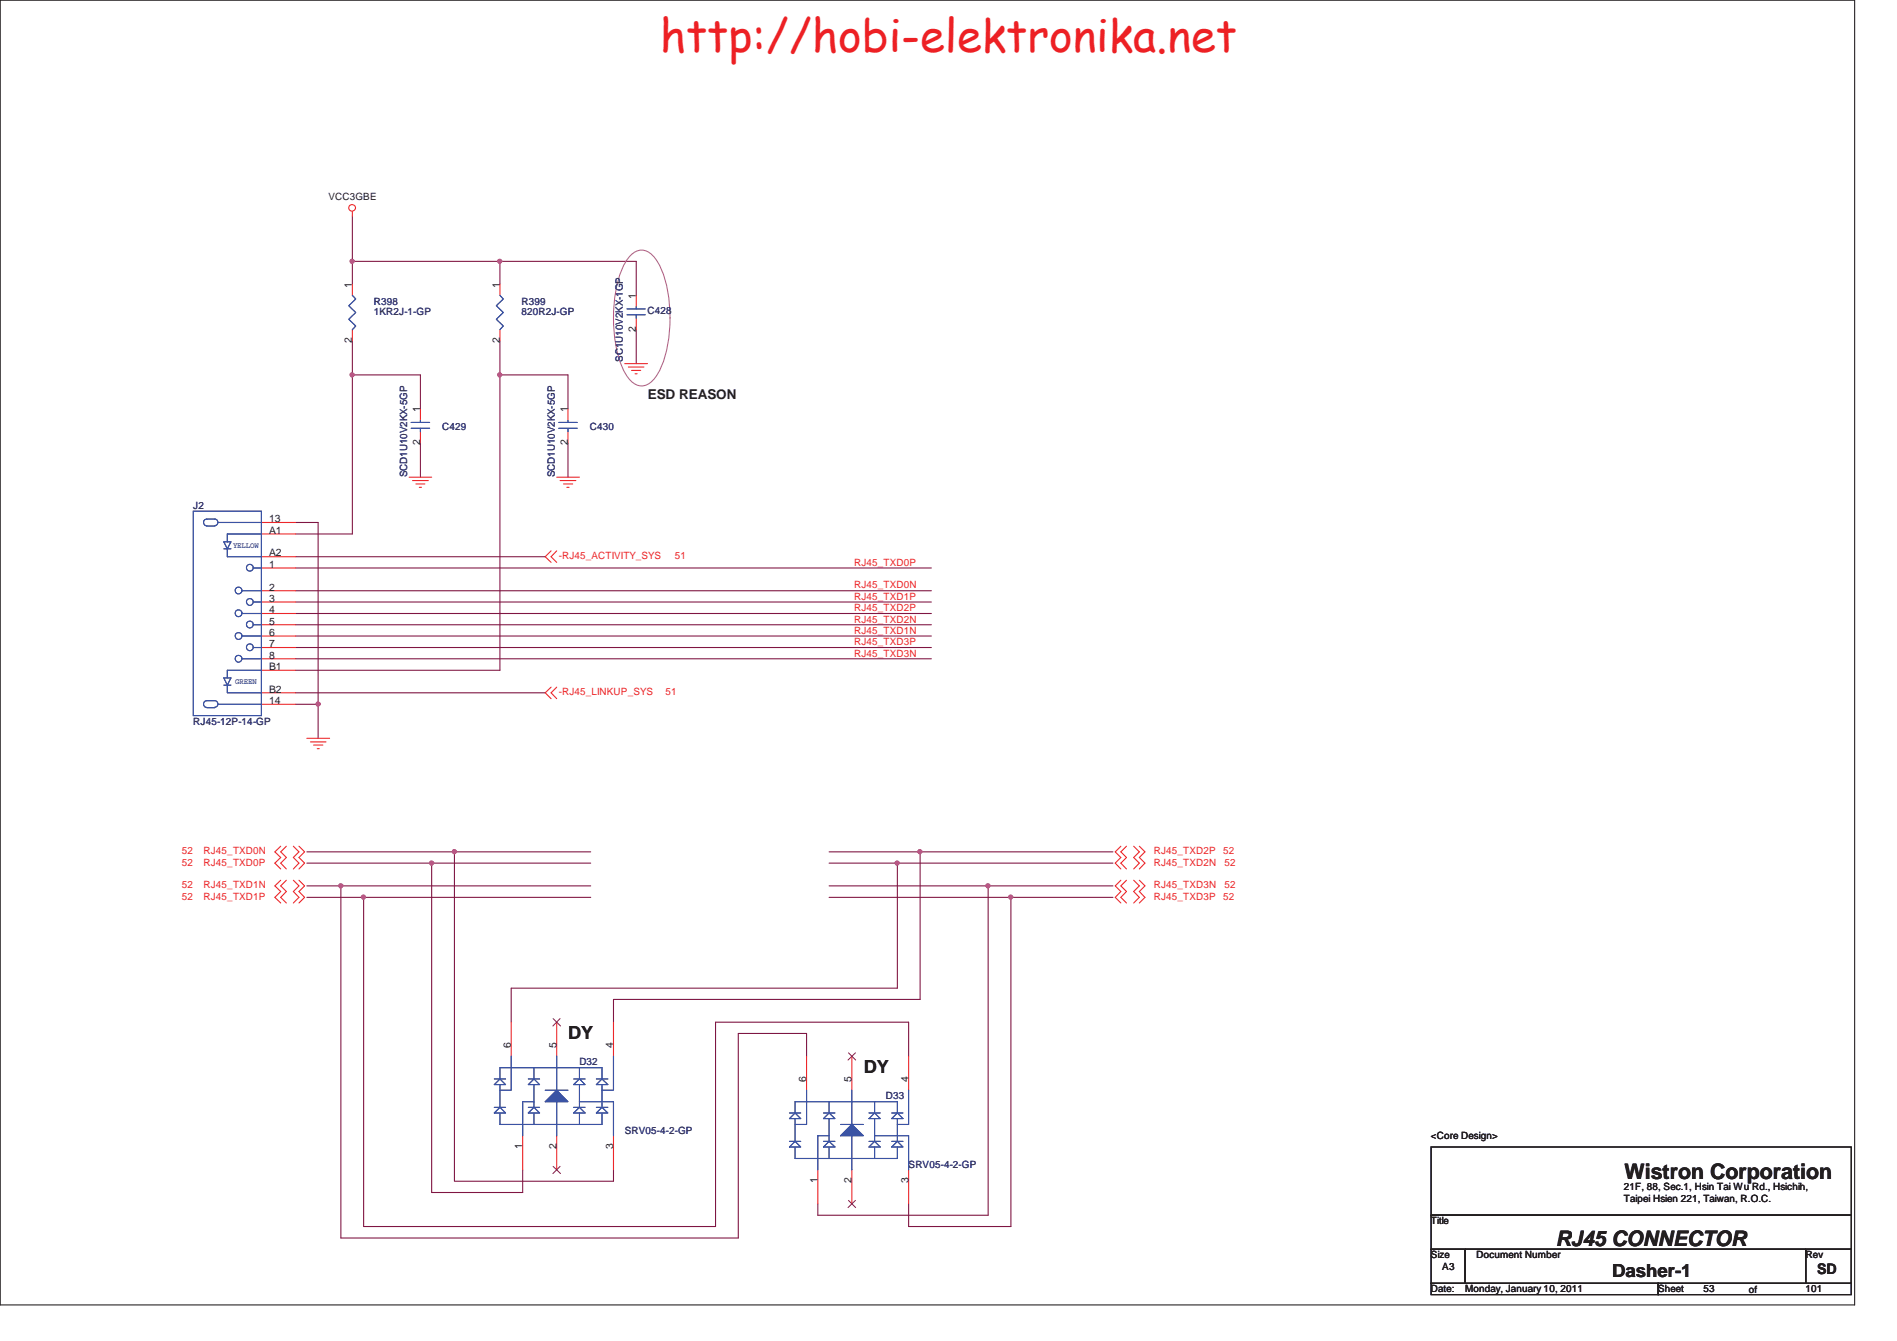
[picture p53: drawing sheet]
<svg xmlns="http://www.w3.org/2000/svg" width="297mm" height="210mm" viewBox="0 0 297 210" stroke-linecap="round" stroke-linejoin="round" font-family="sans-serif">
<defs><g id="words">
<text font-size="7.1" fill="#ed2024" x="103.3" y="8.1">http://hobi-elektronika.net</text>
<g font-size="3.3" fill="#231f20">
<text x="254.4" y="184.5">Wistron Corporation</text>
<text x="243.6" y="195.1">RJ45 CONNECTOR</text>
</g>
<g font-size="2.8" fill="#231f20">
<text x="89" y="162.7">DY</text>
<text x="135.2" y="168">DY</text>
<text x="252.4" y="200">Dasher-1</text>
</g>
<text font-size="2.3" fill="#231f20" x="284.5" y="199.5">SD</text>
<text font-size="2.1" fill="#231f20" x="101.4" y="62.5">ESD REASON</text>
<g font-size="1.6" fill="#231f20">
<text x="51.4" y="31.4">VCC3GBE</text>
<text x="55.1" y="45" transform="rotate(-90 55.1 45)">1</text>
<text x="78.2" y="45" transform="rotate(-90 78.2 45)">1</text>
<text x="99.6" y="46.8" transform="rotate(-90 99.6 46.8)">1</text>
<text x="55.1" y="53.7" transform="rotate(-90 55.1 53.7)">2</text>
<text x="78.2" y="53.7" transform="rotate(-90 78.2 53.7)">2</text>
<text x="99.6" y="51.9" transform="rotate(-90 99.6 51.9)">2</text>
<text x="65.8" y="64.6" transform="rotate(-90 65.8 64.6)">1</text>
<text x="88.9" y="64.6" transform="rotate(-90 88.9 64.6)">1</text>
<text x="65.8" y="69.7" transform="rotate(-90 65.8 69.7)">2</text>
<text x="88.9" y="69.7" transform="rotate(-90 88.9 69.7)">2</text>
<text x="42.1" y="83.6">A1</text>
<text x="42.1" y="81.8">13</text>
<text x="42.1" y="88.9">1</text>
<text x="42.1" y="87.1">A2</text>
<text x="42.1" y="92.5">2</text>
<text x="42.1" y="94.2">3</text>
<text x="42.1" y="96">4</text>
<text x="42.1" y="97.8">5</text>
<text x="42.1" y="99.6">6</text>
<text x="42.1" y="101.4">7</text>
<text x="42.1" y="103.1">8</text>
<text x="42.1" y="104.9">B1</text>
<text x="42.1" y="108.4">B2</text>
<text x="42.1" y="110.2">14</text>
<text x="80" y="164.1" transform="rotate(-90 80 164.1)">6</text>
<text x="87.1" y="164.1" transform="rotate(-90 87.1 164.1)">5</text>
<text x="96" y="164.1" transform="rotate(-90 96 164.1)">4</text>
<text x="126.2" y="169.4" transform="rotate(-90 126.2 169.4)">6</text>
<text x="133.3" y="169.4" transform="rotate(-90 133.3 169.4)">5</text>
<text x="142.2" y="169.4" transform="rotate(-90 142.2 169.4)">4</text>
<text x="81.8" y="179.9" transform="rotate(-90 81.8 179.9)">1</text>
<text x="87.1" y="179.9" transform="rotate(-90 87.1 179.9)">2</text>
<text x="96" y="179.9" transform="rotate(-90 96 179.9)">3</text>
<text x="224.1" y="178.4">&lt;Core Design&gt;</text>
<text x="128" y="185.2" transform="rotate(-90 128 185.2)">1</text>
<text x="133.3" y="185.2" transform="rotate(-90 133.3 185.2)">2</text>
<text x="142.2" y="185.2" transform="rotate(-90 142.2 185.2)">3</text>
<text x="224.1" y="191.7">Title</text>
<text x="254.3" y="186.4">21F, 88, Sec.1, Hsin Tai Wu Rd., Hsichih,</text>
<text x="254.3" y="188.2">Taipei Hsien 221, Taiwan, R.O.C.</text>
<text x="224.1" y="197">Size</text>
<text x="231.2" y="197">Document Number</text>
<text x="282.7" y="197">Rev</text>
<text x="224.1" y="202.4">Date:</text>
<text x="225.8" y="198.8">A3</text>
<text x="229.4" y="202.4">Monday, January 10, 2011</text>
<text x="259.6" y="202.4">Sheet</text>
<text x="266.7" y="202.4">53</text>
<text x="273.8" y="202.4">of</text>
<text x="282.7" y="202.4">101</text>
</g>
<g font-size="1.6" fill="#2d2d72">
<text x="58.5" y="47.7">R398</text>
<text x="81.7" y="47.7">R399</text>
<text x="58.5" y="49.3">1KR2J-1-GP</text>
<text x="81.7" y="49.3">820R2J-GP</text>
<text x="101.4" y="49.1">C428</text>
<text x="97.5" y="56.6" transform="rotate(-90 97.5 56.6)">SC1U10V2KX-1GP</text>
<text x="69.2" y="67.3">C429</text>
<text x="92.3" y="67.3">C430</text>
<text x="63.7" y="74.7" transform="rotate(-90 63.7 74.7)">SCD1U10V2KX-5GP</text>
<text x="86.9" y="74.7" transform="rotate(-90 86.9 74.7)">SCD1U10V2KX-5GP</text>
<text x="30.3" y="79.7">J2</text>
<text x="30.3" y="113.5">RJ45-12P-14-GP</text>
<text x="90.7" y="166.8">D32</text>
<text x="138.7" y="172.2">D33</text>
<text x="97.8" y="177.5">SRV05-4-2-GP</text>
<text x="142.3" y="182.8">SRV05-4-2-GP</text>
</g>
<g font-size="1.6" fill="#ec2426">
<text x="87.5" y="87.5">-RJ45_ACTIVITY_SYS</text>
<text x="105.7" y="87.5">51</text>
<text x="133.7" y="88.6">RJ45_TXD0P</text>
<text x="133.7" y="92.1">RJ45_TXD0N</text>
<text x="133.7" y="93.9">RJ45_TXD1P</text>
<text x="133.7" y="95.7">RJ45_TXD2P</text>
<text x="133.7" y="97.5">RJ45_TXD2N</text>
<text x="133.7" y="99.3">RJ45_TXD1N</text>
<text x="133.7" y="101">RJ45_TXD3P</text>
<text x="133.7" y="102.8">RJ45_TXD3N</text>
<text x="87.5" y="108.9">-RJ45_LINKUP_SYS</text>
<text x="104.2" y="108.9">51</text>
<text x="28.5" y="133.8">52</text>
<text x="28.5" y="135.5">52</text>
<text x="31.9" y="133.8">RJ45_TXD0N</text>
<text x="31.9" y="135.5">RJ45_TXD0P</text>
<text x="180.7" y="133.8">RJ45_TXD2P</text>
<text x="180.7" y="135.5">RJ45_TXD2N</text>
<text x="191.5" y="133.8">52</text>
<text x="191.7" y="135.5">52</text>
<text x="28.5" y="139.1">52</text>
<text x="28.5" y="140.9">52</text>
<text x="31.9" y="139.1">RJ45_TXD1N</text>
<text x="31.9" y="140.9">RJ45_TXD1P</text>
<text x="180.7" y="139.1">RJ45_TXD3N</text>
<text x="180.7" y="140.9">RJ45_TXD3P</text>
<text x="191.5" y="140.9">52</text>
<text x="191.7" y="139.1">52</text>
</g>
<g font-size="1.2" fill="#3a53a4">
<text x="36.5" y="85.8">YELLOW</text>
<text x="36.8" y="107.2">GREEN</text>
</g>
</g></defs>
<path d="M0 0h290.4v204.3h-290.4z" fill="none" stroke="#231f20" stroke-width=".17"/>
<path d="M55.2 40.9v3.6M78.3 40.9v3.6M99.6 40.9v5.4M99.6 51.6v5.3M128.1 188.5v1.8M142.3 188.5v3.6" fill="none" stroke="#7f1542" stroke-width=".17"/>
<circle cx="55.1" cy="40.9" r=".32" fill="#b8529f"/>
<circle cx="55.1" cy="40.9" r=".32" fill="none" stroke="#b8529f" stroke-width=".17"/>
<path d="M78.3 40.9h21.3" fill="none" stroke="#7f1542" stroke-width=".17"/>
<circle cx="78.2" cy="40.9" r=".32" fill="#b8529f"/>
<circle cx="78.2" cy="40.9" r=".32" fill="none" stroke="#b8529f" stroke-width=".17"/>
<path d="M55.2 33.8v7.1h23.1M55.2 58.7v24.9M65.8 69.4v5.3M88.9 69.4v5.3" fill="none" stroke="#7f1542" stroke-width=".17"/>
<circle cx="55.1" cy="58.7" r=".32" fill="#b8529f"/>
<circle cx="55.1" cy="58.7" r=".32" fill="none" stroke="#b8529f" stroke-width=".17"/>
<path d="M55.2 58.7h10.6v5.3M78.3 58.7v46.3" fill="none" stroke="#7f1542" stroke-width=".17"/>
<circle cx="78.2" cy="58.7" r=".32" fill="#b8529f"/>
<circle cx="78.2" cy="58.7" r=".32" fill="none" stroke="#b8529f" stroke-width=".17"/>
<path d="M55.2 53.4v5.3M78.3 53.4v5.3h10.6v5.3M46.3 87.2h39.1M46.3 108.5h39.1M49.8 110.3v5.3" fill="none" stroke="#7f1542" stroke-width=".17"/>
<circle cx="49.8" cy="110.2" r=".32" fill="#b8529f"/>
<circle cx="49.8" cy="110.2" r=".32" fill="none" stroke="#b8529f" stroke-width=".17"/>
<path d="M67.6 135.2h24.9M71.2 133.4h21.3M144.1 133.4h30.2M56.9 140.5h35.6" fill="none" stroke="#7f1542" stroke-width=".17"/>
<circle cx="144" cy="133.4" r=".32" fill="#b8529f"/>
<circle cx="144" cy="133.4" r=".32" fill="none" stroke="#b8529f" stroke-width=".17"/>
<path d="M140.5 135.2h33.8" fill="none" stroke="#7f1542" stroke-width=".17"/>
<circle cx="140.5" cy="135.1" r=".32" fill="#b8529f"/>
<circle cx="140.5" cy="135.1" r=".32" fill="none" stroke="#b8529f" stroke-width=".17"/>
<path d="M71.2 133.4v51.6h24.9v-1.8M158.3 140.5h16M81.8 183.2v3.5h-14.2" fill="none" stroke="#7f1542" stroke-width=".17"/>
<circle cx="71.1" cy="133.4" r=".33" fill="#b8529f"/>
<circle cx="71.1" cy="133.4" r=".33" fill="none" stroke="#b8529f" stroke-width=".17"/>
<path d="M48 133.4h23.2M67.6 135.2v51.5" fill="none" stroke="#7f1542" stroke-width=".17"/>
<circle cx="67.6" cy="135.1" r=".33" fill="#b8529f"/>
<circle cx="67.6" cy="135.1" r=".33" fill="none" stroke="#b8529f" stroke-width=".17"/>
<path d="M48 135.2h19.6M92.5 138.7h-39.1v55.2M154.7 138.7h19.6M128.1 190.3h26.6M142.3 192.1h16" fill="none" stroke="#7f1542" stroke-width=".17"/>
<circle cx="53.4" cy="138.7" r=".33" fill="#b8529f"/>
<circle cx="53.4" cy="138.7" r=".33" fill="none" stroke="#b8529f" stroke-width=".17"/>
<path d="M48 138.7h5.4M56.9 140.5v51.6" fill="none" stroke="#7f1542" stroke-width=".17"/>
<circle cx="56.9" cy="140.5" r=".32" fill="#b8529f"/>
<circle cx="56.9" cy="140.5" r=".32" fill="none" stroke="#b8529f" stroke-width=".17"/>
<path d="M140.5 135.2v19.5M144.1 133.4v23.1M154.7 138.7v51.6M48 140.5h8.9" fill="none" stroke="#7f1542" stroke-width=".17"/>
<circle cx="154.7" cy="138.7" r=".32" fill="#b8529f"/>
<circle cx="154.7" cy="138.7" r=".32" fill="none" stroke="#b8529f" stroke-width=".17"/>
<path d="M129.8 138.7h24.9M158.3 140.5v51.6" fill="none" stroke="#7f1542" stroke-width=".17"/>
<circle cx="158.3" cy="140.5" r=".32" fill="#b8529f"/>
<g fill="none" stroke="#b8529f" stroke-width=".17">
<path d="M98.7 40a2.21 2.21 0 0 1 3.5 0 11 11 0 0 1 2.4 5.6 21.3 21.3 0 0 1-1.4 12.6 3.7 3.7 0 0 1-2.7 2.2 2.88 2.88 0 0 1-2.3-1.4 17.1 17.1 0 0 1-2.1-9.2 16.9 16.9 0 0 1 2.1-9.2z"/>
<circle cx="158.3" cy="140.5" r=".32"/>
</g>
<g fill="none" stroke="#7f1542" stroke-width=".17">
<path d="M46.3 92.5h99.5M46.3 94.3h99.5M46.3 96.1h99.5M46.3 97.8h99.5M46.3 99.6h99.5M46.3 83.6h8.9M46.3 81.8h3.5v28.5h-3.5M46.3 88.9h99.5M46.3 101.4h99.5M46.3 103.2h99.5M46.3 105h32M129.8 135.2h10.7"/>
<path d="M129.8 133.4h14.3M129.8 140.5h28.5M140.5 154.7h-60.5v5.4M144.1 156.5h-48v3.6M126.3 165.4v-3.6h-10.7v32.1h-62.2M142.3 165.4v-5.3h-30.3v32h-55.1"/>
</g>
<g fill="none" stroke="#ec2426" stroke-width=".17">
<path d="M55.2 33.1v.7M97.8 56.9h3.6M98.4 57.5h2.4M98.9 58h1.4M99.4 58.5h.4M99.6 46.3v1.8M99.6 49.8v1.8M64.1 74.7h3.5M64.6 75.3h2.5M65.1 75.8h1.4M65.7 76.3h.3M65.8 64v1.8"/>
<path d="M65.8 67.6v1.8M87.2 74.7h3.5M87.7 75.3h2.5M88.2 75.8h1.5M88.8 76.3h.3M88.9 64v1.8M88.9 67.6v1.8M40.9 88.9h5.4M40.9 92.5h5.4M40.9 94.3h5.4M40.9 96.1h5.4M40.9 97.8h5.4"/>
<path d="M40.9 99.6h5.4M40.9 83.6h5.4M40.9 87.2h5.4M40.9 81.8h5.4M86.3 86.3l-.9 .9 .9 .9M87.2 86.3l-.9 .9 .9 .9M40.9 101.4h5.4M40.9 103.2h5.4M40.9 105h5.4M40.9 108.5h5.4M40.9 110.3h5.4M48 115.6h3.6"/>
<path d="M48.6 116.2h2.4M49.1 116.7h1.5M49.7 117.2h.3M86.3 107.6l-.9 .9 .9 .9M87.2 107.6l-.9 .9 .9 .9M44 132.5l-1 .9 1 .9-1 .9 1 .9M44 137.8l-1 .9 1 .9-1 .9 1 .9M44.8 132.5l-.8 .9 .8 .9-.8 .9 .8 .9M44.8 137.8l-.8 .9 .8 .9-.8 .9 .8 .9M45.9 132.5l.9 .9-.9 .9 .9 .9-.9 .9M45.9 137.8l.9 .9-.9 .9 .9 .9-.9 .9M46.8 132.5l.9 .9-.9 .9 .9 .9-.9 .9"/>
<path d="M46.8 137.8l.9 .9-.9 .9 .9 .9-.9 .9M175.5 132.5l-.9 .9 .9 .9-.9 .9 .9 .9M175.5 137.8l-.9 .9 .9 .9-.9 .9 .9 .9M176.4 132.5l-.9 .9 .9 .9-.9 .9 .9 .9M176.4 137.8l-.9 .9 .9 .9-.9 .9 .9 .9M177.5 132.5l.9 .9-.9 .9 .9 .9-.9 .9M177.5 137.8l.9 .9-.9 .9 .9 .9-.9 .9M178.4 132.5l.9 .9-.9 .9 .9 .9-.9 .9M178.4 137.8l.9 .9-.9 .9 .9 .9-.9 .9M80 160.1v5.3M81.8 177.8v5.4M87.2 160.1v5.3"/>
<path d="M87.2 177.8v5.4M96.1 160.1v5.3M96.1 177.8v5.4"/>
<circle cx="55.1" cy="32.5" r=".53"/>
</g>
<path d="M224.1 179.6h65.8v10.7h-65.8zM224.1 190.3h65.8v5.3h-65.8zM224.1 195.6h5.3v5.4h-5.3zM229.4 195.6h53.4v5.4h-53.4zM282.8 195.6h7.1v5.4h-7.1zM224.1 200.9h35.5v1.8h-35.5zM259.6 200.9h30.3v1.8h-30.3z" fill="none" stroke="#231f20" stroke-width=".17"/>
<g fill="none" stroke="#3a53a4" stroke-width=".17">
<path d="M98.2 48.4h2.8M98.2 49.3h2.8M99.6 48.1v.3M99.6 49.3v.5M64.4 67.1h2.9M64.4 66.1h2.9M65.8 65.8v.3M65.8 67.1v.5M87.5 66.1h2.9M87.5 67.1h2.9M88.9 65.8v.3M88.9 67.1v.5"/>
<path d="M30.3 80h10.6v32.1h-10.6zM32.4 82.4h1.3M33.6 82.3a.51 .51 0 0 0 .5-.5 .51 .51 0 0 0-.4-.5h-1.3a.53 .53 0 0 0-.5 .5 .53 .53 0 0 0 .5 .5M34.2 81.8h6.7M35 84.8h1.2l-.6 1.1zM35 85.9h1.2M35.6 85.9v1.3h5.3M37.9 92.5h3M37.9 96.1h3M37.9 99.6h3M39.7 88.9h1.2M39.7 94.3h1.2"/>
<path d="M39.7 97.8h1.2M40.9 83.6h-5.3v1.2M32.4 110.8h1.3M33.6 110.7a.51 .51 0 0 0 .5-.5 .51 .51 0 0 0-.4-.5h-1.3a.53 .53 0 0 0-.5 .5 .53 .53 0 0 0 .5 .6M34.2 110.3h6.7M35 106.2h1.2l-.6 1.1zM35 107.3h1.2M35.6 107.3v1.2h5.3M37.9 103.2h3M39.7 101.4h1.2M40.9 105h-5.3v1.2M78.3 174.3v1.8"/>
<circle cx="37.4" cy="92.5" r=".54"/>
<circle cx="37.4" cy="99.6" r=".54"/>
<circle cx="37.4" cy="96" r=".54"/>
<circle cx="39.1" cy="97.8" r=".53"/>
<circle cx="39.1" cy="88.9" r=".53"/>
<circle cx="39.1" cy="94.3" r=".53"/>
<circle cx="37.4" cy="103.1" r=".54"/>
<circle cx="39.1" cy="101.4" r=".53"/>
</g>
<path d="M86.6 159.5l1.2 1.2M87.7 159.5l-1.1 1.2M86.6 182.6l1.2 1.2M87.7 182.6l-1.1 1.2" fill="none" stroke="#7f431c" stroke-width=".16"/>
<path d="M87.2 170.7l1.7 1.8h-3.5z" fill="#3a53a4"/>
<g fill="none" stroke="#3a53a4" stroke-width=".17">
<path d="M77.4 173.4h1.8M77.4 168.9h1.8M78.3 173.4l.9 .9h-1.8zM78.3 169.8v3.6M78.3 174.3v1.8h16v-1.8M78.3 168.9l.9 .9h-1.8zM78.3 168.9v-1.7h16v1.7M80 165.4v5.3h-1.7M82.7 173.4h1.8M82.7 168.9h1.8M82.7 174.3l.9-.9 .9 .9zM83.6 168.9l.9 .9h-1.8z"/>
<path d="M83.6 169.8v3.6M83.6 174.3v1.8M83.6 167.2v1.7M83.6 172.5h-1.8v5.3M85.4 170.7h3.5M87.2 170.7l1.7 1.8h-3.5zM87.2 165.4v5.3M87.2 172.5v5.3M89.8 169.8l.9-.9 .9 .9zM89.8 173.4h1.8M89.8 168.9h1.8M89.8 174.3l.9-.9 .9 .9z"/>
<path d="M90.7 167.2v1.7M90.7 169.8v3.6M90.7 174.3v1.8M90.7 172.5h5.4v5.3M93.4 173.4h1.8M93.4 168.9h1.8M93.4 169.8l.9-.9 .9 .9zM94.3 173.4l.9 .9h-1.8zM94.3 169.8v3.6M96.1 165.4v5.3h-1.8"/>
</g>
<path d="M87.2 170.7l1.7 1.8h-3.5z" fill="#3a53a4"/>
<g fill="none" stroke="#3a53a4" stroke-width=".17">
<path d="M78.3 46.3l.5 .5-1.1 1.1 1.1 1-1.1 1.1 1.1 1.1-.5 .5M77.4 173.4h1.8M77.4 168.9h1.8M78.3 173.4l.9 .9h-1.8zM78.3 169.8v3.6M78.3 168.9l.9 .9h-1.8zM78.3 168.9v-1.7h16v1.7M80 165.4v5.3h-1.7M82.7 173.4h1.8M82.7 168.9h1.8M82.7 174.3l.9-.9 .9 .9zM83.6 168.9l.9 .9h-1.8z"/>
<path d="M83.6 169.8v3.6M83.6 174.3v1.8M83.6 167.2v1.7M83.6 172.5h-1.8v5.3M85.4 170.7h3.5M87.2 170.7l1.7 1.8h-3.5zM87.2 165.4v5.3M87.2 172.5v5.3M89.8 169.8l.9-.9 .9 .9zM89.8 173.4h1.8M89.8 168.9h1.8M89.8 174.3l.9-.9 .9 .9z"/>
<path d="M90.7 167.2v1.7M90.7 169.8v3.6M90.7 174.3v1.8M90.7 172.5h5.4v5.3M93.4 173.4h1.8M93.4 168.9h1.8M93.4 169.8l.9-.9 .9 .9zM94.3 173.4l.9 .9h-1.8zM94.3 169.8v3.6M94.3 174.3v1.8h-16M96.1 165.4v5.3h-1.8M124.5 179.6v1.8"/>
</g>
<path d="M78.3 44.5v1.8M78.3 51.6v1.8M126.3 165.4v5.3M133.4 165.4v5.3M142.3 165.4v5.3M128.1 183.2v5.3M133.4 183.2v5.3M142.3 183.2v5.3" fill="none" stroke="#ec2426" stroke-width=".17"/>
<path d="M132.9 164.9l1.1 1.1M133.9 164.9l-1.1 1.1M132.9 188l1.1 1.1M133.9 188l-1.1 1.1" fill="none" stroke="#7f431c" stroke-width=".16"/>
<path d="M133.4 176.1l1.8 1.7h-3.6z" fill="#3a53a4"/>
<g fill="none" stroke="#3a53a4" stroke-width=".17">
<path d="M123.6 178.7h1.8M123.6 174.3h1.8M123.6 175.2l.9-.9 .9 .9zM124.5 178.7l.9 .9h-1.8zM124.5 174.3v-1.8h16v1.8M124.5 175.2v3.5M126.3 170.7v5.4h-1.8M128.9 178.7h1.8M128.9 174.3h1.8M128.9 179.6l.9-.9 .9 .9zM129.8 174.3l.9 .9h-1.8zM129.8 172.5v1.8"/>
<path d="M129.8 175.2v3.5M129.8 179.6v1.8M129.8 177.8h-1.7v5.4M131.6 176.1h3.6M133.4 176.1l1.8 1.7h-3.6zM133.4 170.7v5.4M133.4 177.8v5.4M136.1 178.7h1.7M136.1 174.3h1.7M136.9 178.7l.9 .9h-1.7zM136.9 175.2v3.5M136.9 179.6v1.8"/>
<path d="M136.9 174.3l.9 .9h-1.7zM136.9 172.5v1.8M136.9 177.8h5.4v5.4M139.6 178.7h1.8M139.6 174.3h1.8M139.6 175.2l.9-.9 .9 .9zM140.5 178.7l.9 .9h-1.8zM140.5 179.6v1.8h-16v-1.8M140.5 175.2v3.5M142.3 170.7v5.4h-1.8"/>
</g>
<path d="M133.4 176.1l1.8 1.7h-3.6z" fill="#3a53a4"/>
<g fill="none" stroke="#3a53a4" stroke-width=".17">
<path d="M55.2 46.3l.5 .5-1.1 1.1 1.1 1-1.1 1.1 1.1 1.1-.5 .5M123.6 178.7h1.8M123.6 174.3h1.8M123.6 175.2l.9-.9 .9 .9zM124.5 178.7l.9 .9h-1.8zM124.5 174.3v-1.8h16v1.8M124.5 175.2v3.5M126.3 170.7v5.4h-1.8M128.9 178.7h1.8M128.9 174.3h1.8M128.9 179.6l.9-.9 .9 .9zM129.8 174.3l.9 .9h-1.8z"/>
<path d="M129.8 172.5v1.8M129.8 175.2v3.5M129.8 179.6v1.8M129.8 177.8h-1.7v5.4M131.6 176.1h3.6M133.4 176.1l1.8 1.7h-3.6zM133.4 170.7v5.4M133.4 177.8v5.4M136.1 178.7h1.7M136.1 174.3h1.7M136.9 178.7l.9 .9h-1.7zM136.9 175.2v3.5"/>
<path d="M136.9 179.6v1.8M136.9 174.3l.9 .9h-1.7zM136.9 172.5v1.8M136.9 177.8h5.4v5.4M139.6 178.7h1.8M139.6 174.3h1.8M139.6 175.2l.9-.9 .9 .9zM140.5 178.7l.9 .9h-1.8zM140.5 175.2v3.5M140.5 179.6v1.8h-16M142.3 170.7v5.4h-1.8"/>
</g>
<path d="M55.2 44.5v1.8M55.2 51.6v1.8" fill="none" stroke="#ec2426" stroke-width=".17"/>
<circle cx="55.1" cy="40.9" r=".32" fill="#b8529f"/>
<circle cx="55.1" cy="40.9" r=".32" fill="none" stroke="#b8529f" stroke-width=".17"/>
<circle cx="78.2" cy="40.9" r=".32" fill="#b8529f"/>
<circle cx="78.2" cy="40.9" r=".32" fill="none" stroke="#b8529f" stroke-width=".17"/>
<circle cx="55.1" cy="58.7" r=".32" fill="#b8529f"/>
<circle cx="55.1" cy="58.7" r=".32" fill="none" stroke="#b8529f" stroke-width=".17"/>
<circle cx="78.2" cy="58.7" r=".32" fill="#b8529f"/>
<circle cx="78.2" cy="58.7" r=".32" fill="none" stroke="#b8529f" stroke-width=".17"/>
<circle cx="49.8" cy="110.2" r=".32" fill="#b8529f"/>
<circle cx="49.8" cy="110.2" r=".32" fill="none" stroke="#b8529f" stroke-width=".17"/>
<circle cx="144" cy="133.4" r=".32" fill="#b8529f"/>
<circle cx="144" cy="133.4" r=".32" fill="none" stroke="#b8529f" stroke-width=".17"/>
<circle cx="140.5" cy="135.1" r=".32" fill="#b8529f"/>
<circle cx="140.5" cy="135.1" r=".32" fill="none" stroke="#b8529f" stroke-width=".17"/>
<circle cx="71.1" cy="133.4" r=".33" fill="#b8529f"/>
<circle cx="71.1" cy="133.4" r=".33" fill="none" stroke="#b8529f" stroke-width=".17"/>
<circle cx="67.6" cy="135.1" r=".33" fill="#b8529f"/>
<circle cx="67.6" cy="135.1" r=".33" fill="none" stroke="#b8529f" stroke-width=".17"/>
<circle cx="53.4" cy="138.7" r=".33" fill="#b8529f"/>
<circle cx="53.4" cy="138.7" r=".33" fill="none" stroke="#b8529f" stroke-width=".17"/>
<circle cx="56.9" cy="140.5" r=".32" fill="#b8529f"/>
<circle cx="56.9" cy="140.5" r=".32" fill="none" stroke="#b8529f" stroke-width=".17"/>
<circle cx="154.7" cy="138.7" r=".32" fill="#b8529f"/>
<circle cx="154.7" cy="138.7" r=".32" fill="none" stroke="#b8529f" stroke-width=".17"/>
<circle cx="158.3" cy="140.5" r=".32" fill="#b8529f"/>
<circle cx="158.3" cy="140.5" r=".32" fill="none" stroke="#b8529f" stroke-width=".17"/>
<use href="#words"/>
</svg>
